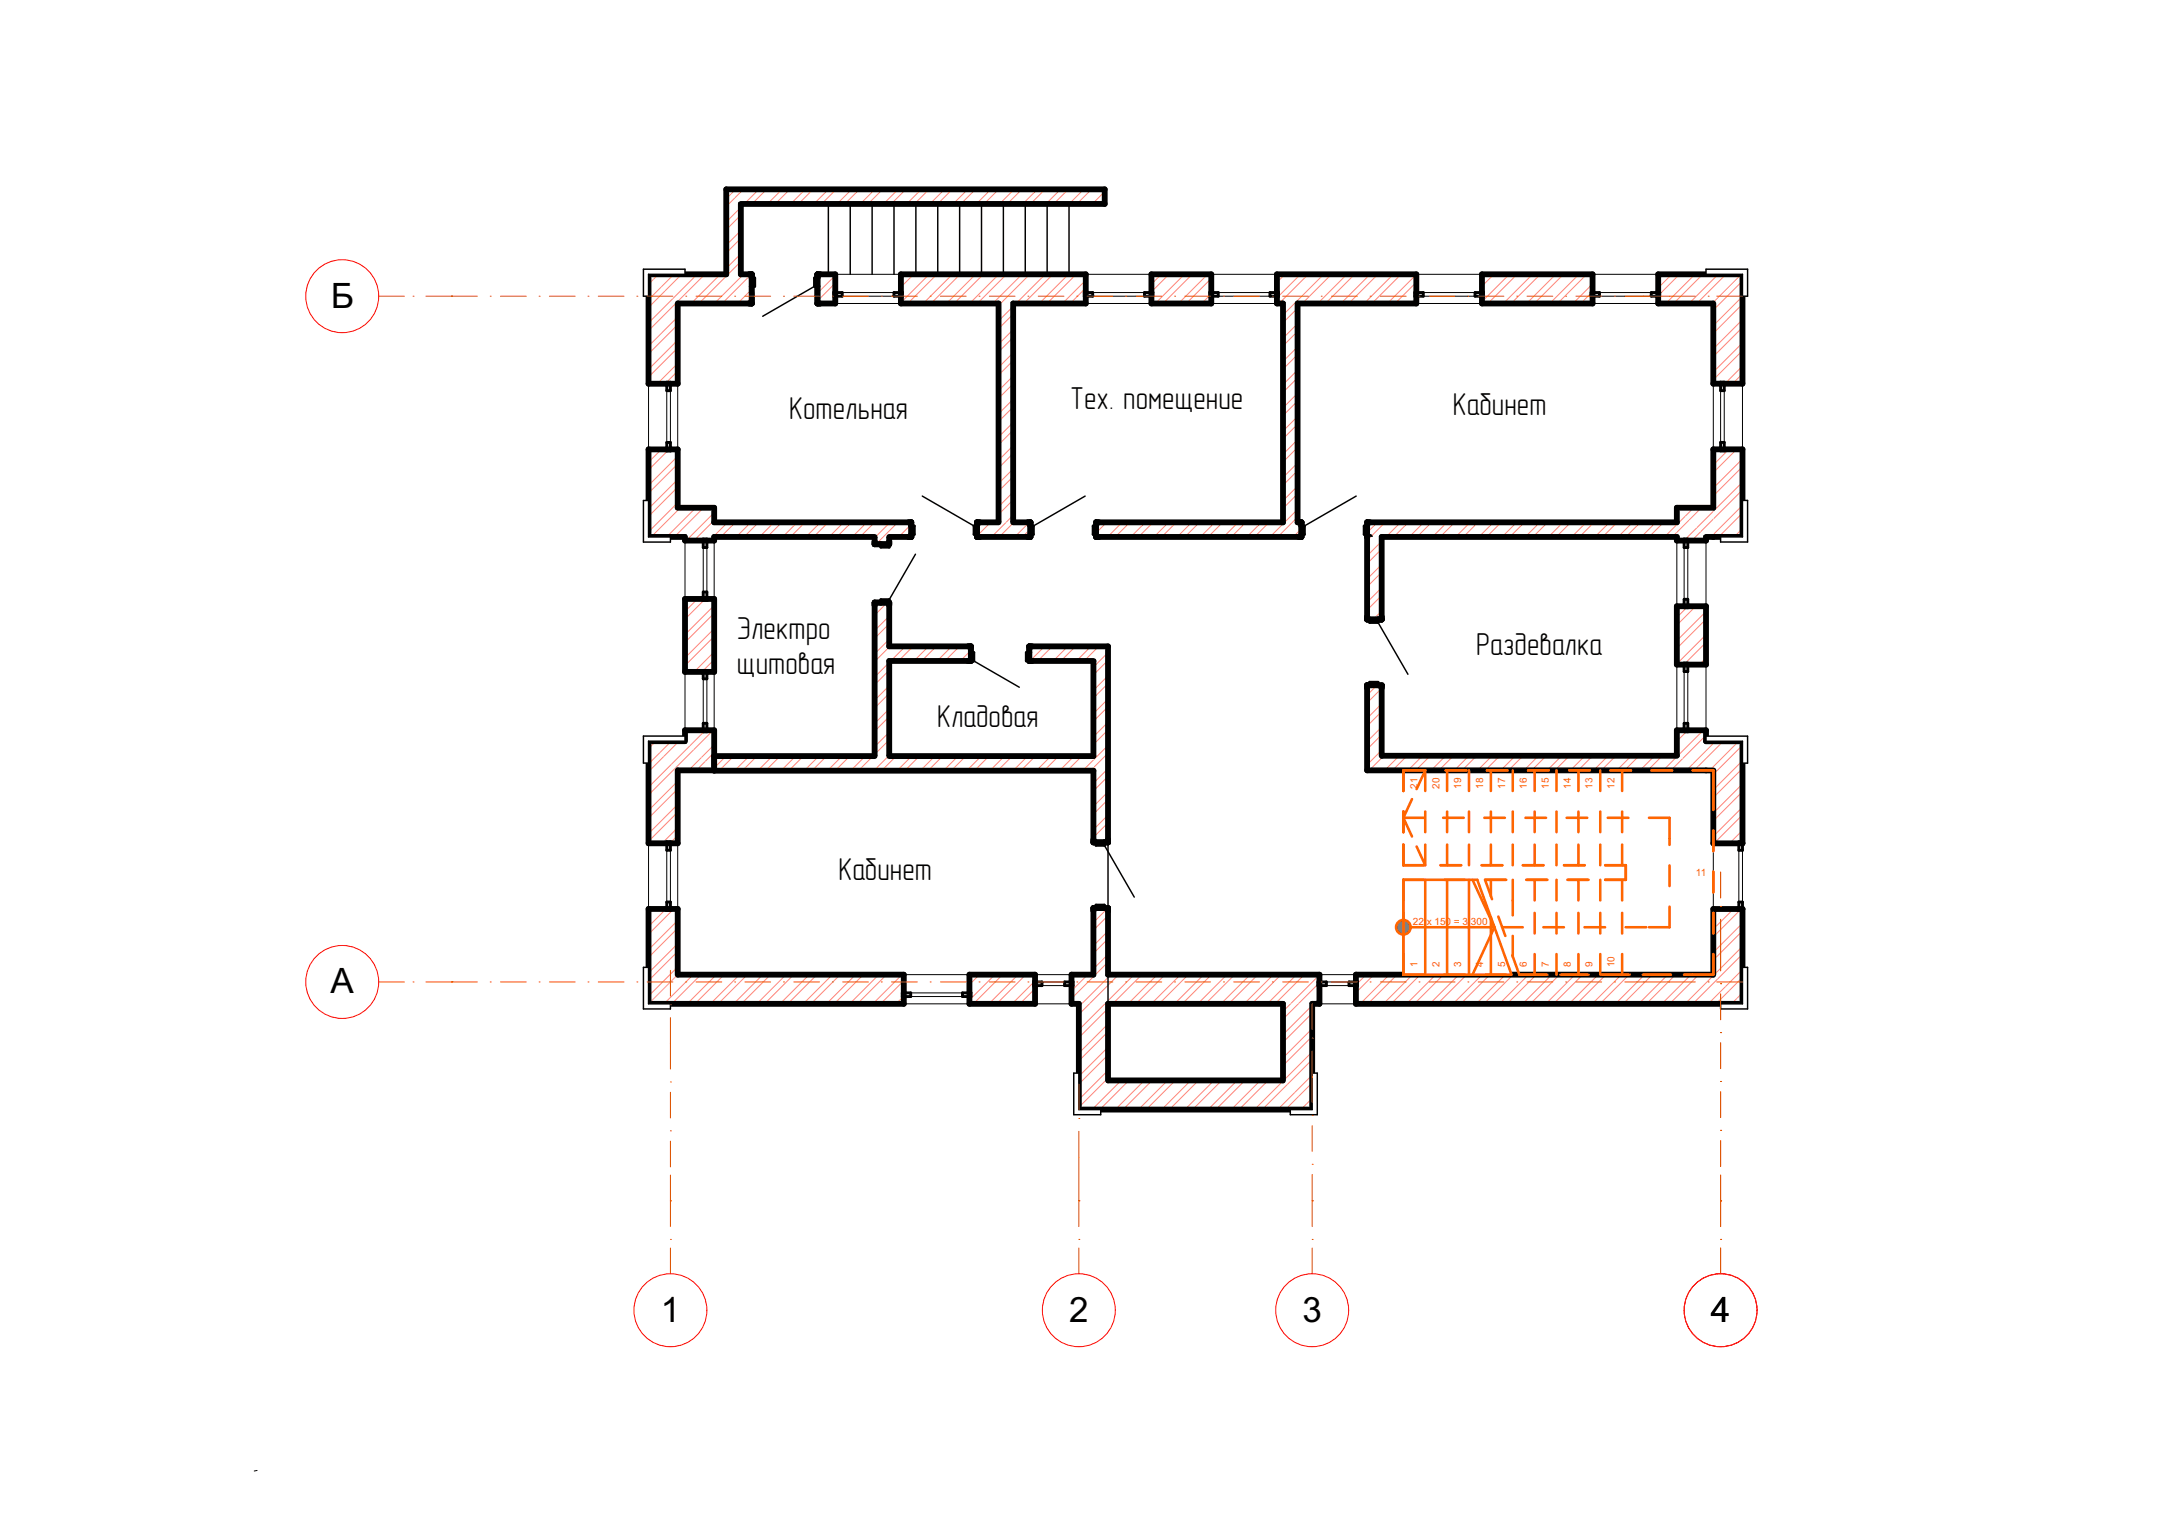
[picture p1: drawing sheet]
<svg xmlns="http://www.w3.org/2000/svg" width="297mm" height="210mm" viewBox="0 0 297 210" stroke-linecap="round" stroke-linejoin="round" font-family="sans-serif">
<defs><g id="words">
<g font-size="4.8">
<text x="45.4" y="42.2">Б</text>
<text x="45.3" y="136.2">А</text>
<text x="90.6" y="181.2">1</text>
<text x="146.6" y="181.2">2</text>
<text x="178.6" y="181.2">3</text>
<text x="234.6" y="181.2">4</text>
</g>
<g font-size="4.4">
<text x="108.2" y="57.5">Котельная</text>
<text x="146.7" y="56.1">Тех. помещение</text>
<text x="199.2" y="56.9">Кабинет</text>
<text x="101.1" y="87.6">Электро</text>
<text x="202.4" y="89.7">Раздевалка</text>
<text x="101.1" y="92.4">щитовая</text>
<text x="128.5" y="99.6">Кладовая</text>
<text x="115" y="120.7">Кабинет</text>
</g>
<g font-size="1.4" fill="#f60">
<text x="194.4" y="108.1" transform="rotate(-90 194.4 108.1)">21</text>
<text x="197.4" y="108.1" transform="rotate(-90 197.4 108.1)">20</text>
<text x="200.4" y="108.1" transform="rotate(-90 200.4 108.1)">19</text>
<text x="203.4" y="108.1" transform="rotate(-90 203.4 108.1)">18</text>
<text x="206.4" y="108.1" transform="rotate(-90 206.4 108.1)">17</text>
<text x="209.4" y="108.1" transform="rotate(-90 209.4 108.1)">16</text>
<text x="212.4" y="108.1" transform="rotate(-90 212.4 108.1)">15</text>
<text x="215.4" y="108.1" transform="rotate(-90 215.4 108.1)">14</text>
<text x="218.4" y="108.1" transform="rotate(-90 218.4 108.1)">13</text>
<text x="221.4" y="108.1" transform="rotate(-90 221.4 108.1)">12</text>
<text x="232.5" y="120">11</text>
<text x="193.7" y="126.8">22</text>
<text x="195.6" y="126.8">x 150 = 3</text>
<text x="201.7" y="126.8">300</text>
<text x="194.4" y="132.6" transform="rotate(-90 194.4 132.6)">1</text>
<text x="197.4" y="132.6" transform="rotate(-90 197.4 132.6)">2</text>
<text x="200.4" y="132.6" transform="rotate(-90 200.4 132.6)">3</text>
<text x="203.4" y="132.6" transform="rotate(-90 203.4 132.6)">4</text>
<text x="206.4" y="132.6" transform="rotate(-90 206.4 132.6)">5</text>
<text x="209.4" y="132.6" transform="rotate(-90 209.4 132.6)">6</text>
<text x="212.4" y="132.6" transform="rotate(-90 212.4 132.6)">7</text>
<text x="215.4" y="132.6" transform="rotate(-90 215.4 132.6)">8</text>
<text x="218.4" y="132.6" transform="rotate(-90 218.4 132.6)">9</text>
<text x="221.4" y="132.6" transform="rotate(-90 221.4 132.6)">10</text>
</g>
</g></defs>
<path d="M35.3 201.6h-.4" fill="none" stroke="#000" stroke-width=".14"/>
<path d="M88.9 137.6l4-4h31v4z" fill-rule="evenodd" fill="#fff"/>
<g fill="none" stroke="#fe847a" stroke-width=".14">
<path d="M92.9 133.6l-4 4M95 133.6l-4 4M96.1 133.6l-4 4M98.2 133.6l-4 4M99.3 133.6l-4 4M101.4 133.6l-4 4M102.5 133.6l-4 4M104.6 133.6l-4 4M105.7 133.6l-4 4M107.8 133.6l-4 4M108.8 133.6l-4 4M111 133.6l-4 4"/>
<path d="M112 133.6l-4 4M114.1 133.6l-4 4M115.2 133.6l-4 4M117.3 133.6l-4 4M118.4 133.6l-4 4M120.5 133.6l-4 4M121.6 133.6l-4 4M123.7 133.6l-4 4M123.9 134.4l-3.2 3.2M123.9 136.5l-1 1.1"/>
</g>
<path d="M132.9 133.6h9v4h-9z" fill-rule="evenodd" fill="#fff"/>
<path d="M133.2 133.6l-.3 .3M134.3 133.6l-1.4 1.4M136.4 133.6l-3.5 3.5M137.5 133.6l-4 4M139.6 133.6l-4 4M140.7 133.6l-4 4M141.9 135.5l-2.1 2.1M141.9 134.5l-3.1 3.1" fill="none" stroke="#fe847a" stroke-width=".14"/>
<path d="M146.9 133.6h34v4h-34z" fill-rule="evenodd" fill="#fff"/>
<g fill="none" stroke="#fe847a" stroke-width=".14">
<path d="M147 133.6l-.1 .1M149.1 133.6l-2.2 2.2M150.2 133.6l-3.3 3.3M152.3 133.6l-4 4M153.4 133.6l-4 4M155.5 133.6l-4 4M156.6 133.6l-4 4M158.7 133.6l-4 4M159.7 133.6l-4 4M161.9 133.6l-4 4M162.9 133.6l-4 4M165.1 133.6l-4 4"/>
<path d="M166.1 133.6l-4 4M168.2 133.6l-4 4M169.3 133.6l-4 4M171.4 133.6l-4 4M172.5 133.6l-4 4M174.6 133.6l-4 4M175.7 133.6l-4 4M177.8 133.6l-4 4M178.8 133.6l-4 4M180.9 134.7l-2.9 2.9M180.9 136.8l-.8 .8M180.9 133.6l-3.9 4"/>
</g>
<path d="M185.9 133.6h49l4 4h-53z" fill-rule="evenodd" fill="#fff"/>
<g fill="none" stroke="#fe847a" stroke-width=".14">
<path d="M187.3 133.6l-1.4 1.4M188.4 133.6l-2.5 2.5M190.5 133.6l-4 4M191.6 133.6l-4 4M193.7 133.6l-4 4M194.8 133.6l-4 4M196.9 133.6l-4 4M197.9 133.6l-4 4M200.1 133.6l-4 4M201.1 133.6l-4 4M203.2 133.6l-4 4M204.3 133.6l-4 4"/>
<path d="M206.4 133.6l-4 4M207.5 133.6l-4 4M209.6 133.6l-4 4M210.7 133.6l-4 4M212.8 133.6l-4 4M213.8 133.6l-4 4M216 133.6l-4 4M217 133.6l-4 4M219.1 133.6l-4 4M220.2 133.6l-4 4M222.3 133.6l-4 4M223.4 133.6l-4 4"/>
<path d="M225.5 133.6l-4 4M226.6 133.6l-4 4M228.7 133.6l-4 4M229.8 133.6l-4 4M231.9 133.6l-4 4M232.9 133.6l-4 4M235 133.7l-3.9 3.9M235.5 134.2l-3.4 3.4M236.6 135.3l-2.4 2.3M237.1 135.8l-1.8 1.8M238.2 136.8l-.8 .8M238.7 137.4l-.2 .2"/>
</g>
<g fill="#fff">
<path d="M123.9 133.6h9v4h-9z" fill-rule="evenodd"/>
<path d="M180.9 133.6h5v4h-5z" fill-rule="evenodd"/>
<path d="M141.9 133.6h5v4h-5z" fill-rule="evenodd"/>
</g>
<path d="M92.9 133.6h31v4h-35M132.9 133.6h9v4h-9zM149.9 133.6h-3v4h1M151.9 133.6h29v4h-1M151.9 137.6h24M234.9 133.6h-49v4h53" fill="none" stroke="#000" stroke-width=".8"/>
<path d="M123.9 137.6h9M123.9 133.6h9" fill="none" stroke="#000" stroke-width=".14"/>
<g fill="#fff">
<path d="M132 136.1h.9v.5h-.9z" fill-rule="evenodd"/>
<path d="M123.9 136.1h1v.5h-1z" fill-rule="evenodd"/>
<path d="M124.9 136.1h7.1v.5h-7.1z" fill-rule="evenodd"/>
</g>
<path d="M123.9 136.1h1v.5h-1M132.9 136.1h-.9v.5h.9" fill="none" stroke="#000" stroke-width=".4"/>
<path d="M124.9 136.6h7.1M124.9 136.1h7.1M180.9 133.6h5M180.9 137.6h5" fill="none" stroke="#000" stroke-width=".14"/>
<path d="M123.9 136.1v.5M132.9 136.1v.5" fill="none" stroke="#000" stroke-width=".8"/>
<g fill="#fff">
<path d="M180.9 134.6h1v.5h-1z" fill-rule="evenodd"/>
<path d="M185 134.6h.9v.5h-.9z" fill-rule="evenodd"/>
<path d="M181.9 134.6h3.1v.5h-3.1z" fill-rule="evenodd"/>
</g>
<path d="M180.9 134.6h1v.5h-1M185.9 134.6h-.9v.5h.9" fill="none" stroke="#000" stroke-width=".4"/>
<path d="M141.9 133.6h5M141.9 137.6h5M181.9 135.1h3.1M181.9 134.6h3.1" fill="none" stroke="#000" stroke-width=".14"/>
<path d="M180.9 134.6v.5M185.9 134.6v.5" fill="none" stroke="#000" stroke-width=".8"/>
<g fill="#fff">
<path d="M141.9 134.6h1v.5h-1z" fill-rule="evenodd"/>
<path d="M146 134.6h.9v.5h-.9z" fill-rule="evenodd"/>
<path d="M142.9 134.6h3.1v.5h-3.1z" fill-rule="evenodd"/>
</g>
<path d="M141.9 134.6h1v.5h-1M146.9 134.6h-.9v.5h.9" fill="none" stroke="#000" stroke-width=".4"/>
<path d="M142.9 135.1h3.1M142.9 134.6h3.1" fill="none" stroke="#000" stroke-width=".14"/>
<path d="M141.9 134.6v.5M146.9 134.6v.5" fill="none" stroke="#000" stroke-width=".8"/>
<path d="M238.9 101.6v14h-4v-10z" fill-rule="evenodd" fill="#fff"/>
<path d="M238.9 114.9l-.7 .7M238.9 111.7l-3.9 3.9M238.9 108.5l-4 4M238.9 105.3l-4 4M238.9 102.2l-4 4M238.9 113.8l-1.8 1.8M238.9 110.6l-4 4M238.9 107.5l-4 4M238.9 104.3l-4 4" fill="none" stroke="#fe847a" stroke-width=".14"/>
<path d="M234.9 124.6h4v13l-4-4z" fill-rule="evenodd" fill="#fff"/>
<path d="M235.6 124.6l-.7 .6M237.7 124.6l-2.8 2.8M238.8 124.6l-3.9 3.8M238.9 137.2l-.2 .2M238.9 134l-1.8 1.8M238.9 130.8l-3.4 3.4M238.9 127.6l-4 4M238.9 136.1l-.7 .7M238.9 132.9l-2.3 2.4M238.9 129.7l-3.9 4M238.9 126.5l-4 4" fill="none" stroke="#fe847a" stroke-width=".14"/>
<path d="M234.9 115.6h4v9h-4z" fill-rule="evenodd" fill="#fff"/>
<path d="M238.9 101.6v14h-4v-10M234.9 133.6v-9h4v13" fill="none" stroke="#000" stroke-width=".8"/>
<path d="M234.9 115.6v9M238.9 115.6v9" fill="none" stroke="#000" stroke-width=".14"/>
<g fill="#fff">
<path d="M238.4 115.6h.5v1h-.5z" fill-rule="evenodd"/>
<path d="M238.4 123.7h.5v.9h-.5z" fill-rule="evenodd"/>
<path d="M238.4 116.6h.5v7.1h-.5z" fill-rule="evenodd"/>
</g>
<path d="M238.4 115.6v1h.5v-1M238.4 124.6v-.9h.5v.9" fill="none" stroke="#000" stroke-width=".4"/>
<path d="M238.4 116.6v7.1M238.9 116.6v7.1" fill="none" stroke="#000" stroke-width=".14"/>
<path d="M238.4 115.6h.5M238.4 124.6h.5" fill="none" stroke="#000" stroke-width=".8"/>
<path d="M147.9 152.1l4-4h24l4 4z" fill-rule="evenodd" fill="#fff"/>
<g fill="none" stroke="#fe847a" stroke-width=".14">
<path d="M153.7 148.1l-4 4M154.8 148.1l-4 4M156.9 148.1l-4 4M158 148.1l-4 4M160.1 148.1l-4 4M161.2 148.1l-4 4M163.3 148.1l-4 4M164.3 148.1l-4 4M166.5 148.1l-4 4M167.5 148.1l-4 4M169.6 148.1l-4 4M170.7 148.1l-4 4"/>
<path d="M172.8 148.1l-4 4M173.9 148.1l-4 4M176 148.1l-4 4M176.5 148.7l-3.4 3.4M177.6 149.7l-2.4 2.4M178.1 150.3l-1.8 1.8M179.2 151.3l-.8 .8M179.7 151.9l-.3 .2"/>
</g>
<path d="M147.9 152.1h32M151.9 148.1h24" fill="none" stroke="#000" stroke-width=".8"/>
<path d="M175.9 137.6h4v14.5l-4-4z" fill-rule="evenodd" fill="#fff"/>
<path d="M177 137.6l-1.1 1M178 137.6l-2.1 2.1M179.9 138.9l-4 4M179.9 137.8l-4 4M179.9 151.6l-.2 .3M179.9 148.4l-1.8 1.9M179.9 145.2l-3.4 3.5M179.9 142.1l-4 4M179.9 150.5l-.7 .8M179.9 147.4l-2.3 2.3M179.9 144.2l-3.9 3.9M179.9 141l-4 4" fill="none" stroke="#fe847a" stroke-width=".14"/>
<path d="M175.9 137.6v10.5M179.9 137.6v14.5" fill="none" stroke="#000" stroke-width=".8"/>
<path d="M88.9 37.6h14.2v4h-10.2z" fill-rule="evenodd" fill="#fff"/>
<path d="M89.2 37.6l-.1 .2M90.3 37.6l-.7 .7M92.4 37.6l-1.7 1.7M93.5 37.6l-2.3 2.3M95.6 37.6l-3.3 3.3M96.6 37.6l-3.8 3.9M98.8 37.6l-4 4M99.8 37.6l-4 4M102 37.6l-4 4M103 37.6l-4 4M103.1 39.7l-2 1.9M103.1 40.7l-.9 .9" fill="none" stroke="#fe847a" stroke-width=".14"/>
<path d="M112.1 37.6h2.4v4h-2.4z" fill-rule="evenodd" fill="#fff"/>
<path d="M112.6 37.6l-.5 .5M114.5 38.8l-2.4 2.5M114.5 37.8l-2.4 2.4M114.5 40.9l-.6 .7" fill="none" stroke="#fe847a" stroke-width=".14"/>
<path d="M123.5 37.6h25.4v4h-25.4z" fill-rule="evenodd" fill="#fff"/>
<g fill="none" stroke="#fe847a" stroke-width=".14">
<path d="M124.2 37.6l-.7 .7M125.3 37.6l-1.8 1.8M127.4 37.6l-3.9 3.9M128.5 37.6l-4 4M130.6 37.6l-4 4M131.7 37.6l-4 4M133.8 37.6l-4 4M134.8 37.6l-4 4M137 37.6l-4 4M138 37.6l-4 4M140.1 37.6l-4 4M141.2 37.6l-4 4"/>
<path d="M143.3 37.6l-4 4M144.4 37.6l-4 4M146.5 37.6l-4 4M147.6 37.6l-4 4M148.9 39.5l-2.2 2.1M148.9 38.4l-3.2 3.2M148.9 41.6h.1"/>
</g>
<path d="M157.9 37.6h8.2v4h-8.2z" fill-rule="evenodd" fill="#fff"/>
<path d="M159.2 37.6l-1.3 1.4M160.3 37.6l-2.4 2.4M162.4 37.6l-4 4M163.5 37.6l-4 4M165.6 37.6l-4 4M166.1 38.2l-3.4 3.4M166.1 41.3l-.3 .3M166.1 40.3l-1.3 1.3" fill="none" stroke="#fe847a" stroke-width=".14"/>
<path d="M175.1 37.6h19.1v4h-19.1z" fill-rule="evenodd" fill="#fff"/>
<g fill="none" stroke="#fe847a" stroke-width=".14">
<path d="M175.1 37.6h.1M176.2 37.6l-1.1 1.1M178.3 37.6l-3.2 3.2M179.4 37.6l-4 4M181.5 37.6l-4 4M182.6 37.6l-4 4M184.7 37.6l-4 4M185.7 37.6l-4 4M187.9 37.6l-4 4M188.9 37.6l-4 4M191 37.6l-4 4M192.1 37.6l-4 4"/>
<path d="M194.2 38.7l-2.9 2.9M194.2 37.6l-4 4M194.2 40.8l-.8 .8"/>
</g>
<path d="M203.2 37.6h15.2v4h-15.2z" fill-rule="evenodd" fill="#fff"/>
<path d="M203.8 37.6l-.6 .6M204.8 37.6l-1.6 1.6M207 37.6l-3.8 3.8M208 37.6l-4 4M210.1 37.6l-4 4M211.2 37.6l-4 4M213.3 37.6l-4 4M214.4 37.6l-4 4M216.5 37.6l-4 4M217.6 37.6l-4 4M218.4 40l-1.7 1.6M218.4 38.9l-2.7 2.7" fill="none" stroke="#fe847a" stroke-width=".14"/>
<path d="M227.4 37.6h11.5l-4 4h-7.5z" fill-rule="evenodd" fill="#fff"/>
<path d="M229.2 37.6l-1.8 1.9M230.3 37.6l-2.9 2.9M232.4 37.6l-4 4M233.5 37.6l-4 4M235.6 37.6l-4 4M236.7 37.6l-4 4M238.8 37.6l-4 4" fill="none" stroke="#fe847a" stroke-width=".14"/>
<g fill="#fff">
<path d="M114.5 37.6h9v4h-9z" fill-rule="evenodd"/>
<path d="M218.4 37.6h9v4h-9z" fill-rule="evenodd"/>
<path d="M194.2 37.6h9v4h-9z" fill-rule="evenodd"/>
<path d="M166.1 37.6h9v4h-9z" fill-rule="evenodd"/>
<path d="M148.9 37.6h9v4h-9z" fill-rule="evenodd"/>
</g>
<path d="M88.9 37.6h10.7M101.6 37.6h1.5v4h-10.2M112.1 37.6h2.4v4h-2.4zM157.9 37.6h8.2v4h-8.2zM203.2 37.6h15.2v4h-15.2zM238.9 37.6h-11.5v4h7.5M136.9 41.6h-13.4v-4h25.4v4h-10M175.9 41.6h-.8v-4h19.1v4h-16.3" fill="none" stroke="#000" stroke-width=".8"/>
<path d="M114.5 37.6h9M114.5 41.6h9" fill="none" stroke="#000" stroke-width=".14"/>
<g fill="#fff">
<path d="M122.6 40.1h.9v.5h-.9z" fill-rule="evenodd"/>
<path d="M114.5 40.1h1v.5h-1z" fill-rule="evenodd"/>
<path d="M115.5 40.1h7.1v.5h-7.1z" fill-rule="evenodd"/>
</g>
<path d="M114.5 40.1h1v.5h-1M123.5 40.1h-.9v.5h.9" fill="none" stroke="#000" stroke-width=".4"/>
<path d="M218.4 37.6h9M115.5 40.6h7.1M115.5 40.1h7.1M218.4 41.6h9" fill="none" stroke="#000" stroke-width=".14"/>
<path d="M114.5 40.1v.5M123.5 40.1v.5" fill="none" stroke="#000" stroke-width=".8"/>
<g fill="#fff">
<path d="M226.4 40.1h1v.5h-1z" fill-rule="evenodd"/>
<path d="M218.4 40.1h.9v.5h-.9z" fill-rule="evenodd"/>
<path d="M219.3 40.1h7.1v.5h-7.1z" fill-rule="evenodd"/>
</g>
<path d="M218.4 40.1h.9v.5h-.9M227.4 40.1h-1v.5h1" fill="none" stroke="#000" stroke-width=".4"/>
<path d="M194.2 37.6h9M194.2 41.6h9M219.3 40.1h7.1M219.3 40.6h7.1" fill="none" stroke="#000" stroke-width=".14"/>
<path d="M218.4 40.1v.5M227.4 40.1v.5" fill="none" stroke="#000" stroke-width=".8"/>
<g fill="#fff">
<path d="M202.3 40.1h.9v.5h-.9z" fill-rule="evenodd"/>
<path d="M194.2 40.1h1v.5h-1z" fill-rule="evenodd"/>
<path d="M195.2 40.1h7.1v.5h-7.1z" fill-rule="evenodd"/>
</g>
<path d="M194.2 40.1h1v.5h-1M203.2 40.1h-.9v.5h.9" fill="none" stroke="#000" stroke-width=".4"/>
<path d="M166.1 37.6h9M166.1 41.6h9M195.2 40.1h7.1M195.2 40.6h7.1" fill="none" stroke="#000" stroke-width=".14"/>
<path d="M194.2 40.1v.5M203.2 40.1v.5" fill="none" stroke="#000" stroke-width=".8"/>
<g fill="#fff">
<path d="M166.1 40.1h.9v.5h-.9z" fill-rule="evenodd"/>
<path d="M174.1 40.1h1v.5h-1z" fill-rule="evenodd"/>
<path d="M167 40.1h7.1v.5h-7.1z" fill-rule="evenodd"/>
</g>
<path d="M166.1 40.1h.9v.5h-.9M175.1 40.1h-1v.5h1" fill="none" stroke="#000" stroke-width=".4"/>
<path d="M148.9 37.6h9M148.9 41.6h9M167 40.1h7.1M167 40.6h7.1" fill="none" stroke="#000" stroke-width=".14"/>
<path d="M166.1 40.1v.5M175.1 40.1v.5" fill="none" stroke="#000" stroke-width=".8"/>
<g fill="#fff">
<path d="M148.9 40.1h.9v.5h-.9z" fill-rule="evenodd"/>
<path d="M156.9 40.1h1v.5h-1z" fill-rule="evenodd"/>
<path d="M149.8 40.1h7.1v.5h-7.1z" fill-rule="evenodd"/>
</g>
<path d="M148.9 40.1h.9v.5h-.9M157.9 40.1h-1v.5h1" fill="none" stroke="#000" stroke-width=".4"/>
<path d="M149.8 40.6h7.1M149.8 40.1h7.1" fill="none" stroke="#000" stroke-width=".14"/>
<path d="M148.9 40.1v.5M157.9 40.1v.5" fill="none" stroke="#000" stroke-width=".8"/>
<path d="M103.5 39.3l.2 1.8 .4 1.1 .5 1.2" fill="none" stroke="#fff" stroke-width=".14"/>
<g fill="#fff">
<path d="M103.1 38.1h.4v1.2h-.4z" fill-rule="evenodd"/>
<path d="M111.7 38.1h.4v1.2h-.4z" fill-rule="evenodd"/>
</g>
<path d="M103.1 38.1h.4v1.2h-.4zM111.7 38.1h.4v1.2h-.4z" fill="none" stroke="#000" stroke-width=".4"/>
<path d="M111.7 39.3l-7.1 4.1" fill="none" stroke="#000" stroke-width=".2"/>
<path d="M102.7 37.6h.4v4h-.4M112.5 37.6h-.4v4h.4" fill="none" stroke="#000" stroke-width=".8"/>
<path d="M147.9 137.6h4v10.5l-4 4z" fill-rule="evenodd" fill="#fff"/>
<path d="M148.3 137.6l-.4 .4M149.4 137.6l-1.5 1.5M151.5 137.6l-3.6 3.6M151.9 138.2l-4 4M151.9 147.8l-4 4M151.9 144.6l-4 4M151.9 141.4l-4 4M151.9 146.7l-4 4M151.9 143.5l-4 4M151.9 140.4l-4 4" fill="none" stroke="#fe847a" stroke-width=".14"/>
<path d="M147.9 137.6v14.5M151.9 137.6v10.5" fill="none" stroke="#000" stroke-width=".8"/>
<path d="M88.9 61.6h4v8l-4 4z" fill-rule="evenodd" fill="#fff"/>
<path d="M90.7 61.6l-1.8 1.8M91.7 61.6l-2.8 2.8M92.9 66.8l-4 4M92.9 63.6l-4 4M92.9 68.9l-4 4M92.9 65.7l-4 4M92.9 62.5l-4 4" fill="none" stroke="#fe847a" stroke-width=".14"/>
<path d="M88.9 37.6l4 4v11h-4z" fill-rule="evenodd" fill="#fff"/>
<path d="M89.1 37.8l-.2 .1M89.6 38.3l-.7 .7M90.7 39.3l-1.8 1.8M91.2 39.9l-2.3 2.2M92.3 40.9l-3.4 3.4M92.8 41.5l-3.9 3.8M92.9 50.9l-1.7 1.7M92.9 47.7l-4 4M92.9 44.5l-4 4M92.9 49.8l-2.8 2.8M92.9 46.6l-4 4M92.9 43.4l-4 4" fill="none" stroke="#fe847a" stroke-width=".14"/>
<path d="M88.9 52.6h4v9h-4z" fill-rule="evenodd" fill="#fff"/>
<path d="M88.9 37.6v15h4v-11M92.9 69.6v-8h-4v12" fill="none" stroke="#000" stroke-width=".8"/>
<path d="M88.9 52.6v9M92.9 52.6v9" fill="none" stroke="#000" stroke-width=".14"/>
<g fill="#fff">
<path d="M91.4 52.6h.5v1h-.5z" fill-rule="evenodd"/>
<path d="M91.4 60.7h.5v.9h-.5z" fill-rule="evenodd"/>
<path d="M91.4 53.6h.5v7.1h-.5z" fill-rule="evenodd"/>
</g>
<path d="M91.4 52.6v1h.5v-1M91.4 61.6v-.9h.5v.9" fill="none" stroke="#000" stroke-width=".4"/>
<path d="M91.4 53.6v7.1M91.9 53.6v7.1" fill="none" stroke="#000" stroke-width=".14"/>
<path d="M91.4 52.6h.5M91.4 61.6h.5" fill="none" stroke="#000" stroke-width=".8"/>
<path d="M88.9 101.6h5l4 4h-5z" fill-rule="evenodd" fill="#fff"/>
<path d="M89.9 101.6l-.5 .5M92.1 101.6l-1.6 1.6M93.1 101.6l-2.1 2.1M94.6 102.3l-2.5 2.5M95.1 102.8l-2.5 2.5M96.2 103.8l-1.8 1.8M96.7 104.4l-1.2 1.2M97.8 105.4l-.2 .2" fill="none" stroke="#fe847a" stroke-width=".14"/>
<path d="M88.9 101.6h5M92.9 105.6h5" fill="none" stroke="#000" stroke-width=".8"/>
<path d="M88.9 73.6l4-4h5l-4 4z" fill-rule="evenodd" fill="#fff"/>
<path d="M93.3 69.6l-4 4M95.4 69.6l-4 4M96.5 69.6l-4 4" fill="none" stroke="#fe847a" stroke-width=".14"/>
<path d="M88.9 73.6h5M92.9 69.6h5" fill="none" stroke="#000" stroke-width=".8"/>
<path d="M93.9 100.1h4v5.5l-4-4z" fill-rule="evenodd" fill="#fff"/>
<path d="M94.6 100.1l-.7 .7M96.7 100.1l-2.1 2.2M97.8 100.1l-2.7 2.7M97.9 103.1l-1.2 1.3M97.9 105.3l-.1 .1M97.9 102.1l-1.7 1.7" fill="none" stroke="#fe847a" stroke-width=".14"/>
<path d="M93.9 82.1h4v10h-4z" fill-rule="evenodd" fill="#fff"/>
<path d="M95.6 82.1l-1.7 1.7M96.7 82.1l-2.8 2.8M97.9 90.4l-1.7 1.7M97.9 87.2l-4 4M97.9 84.1l-4 4M97.9 89.4l-2.7 2.7M97.9 86.2l-4 4M97.9 83l-4 4" fill="none" stroke="#fe847a" stroke-width=".14"/>
<path d="M93.9 73.6l4-4v4.5h-4z" fill-rule="evenodd" fill="#fff"/>
<path d="M97.9 71.3l-2.7 2.8M97.9 73.4l-.6 .7M97.9 70.3l-3.8 3.8" fill="none" stroke="#fe847a" stroke-width=".14"/>
<g fill="#fff">
<path d="M93.9 74.1h4v8h-4z" fill-rule="evenodd"/>
<path d="M93.9 92.1h4v8h-4z" fill-rule="evenodd"/>
</g>
<path d="M93.9 73.6v.5h4v-.5M97.9 69.6v2M93.9 82.1h4v10h-4zM93.9 101.6v-1.5h4v5.5" fill="none" stroke="#000" stroke-width=".8"/>
<path d="M93.9 74.1v8M97.9 74.1v8" fill="none" stroke="#000" stroke-width=".14"/>
<g fill="#fff">
<path d="M96.4 74.1h.5v1h-.5z" fill-rule="evenodd"/>
<path d="M96.4 81.2h.5v.9h-.5z" fill-rule="evenodd"/>
<path d="M96.4 75.1h.5v6.1h-.5z" fill-rule="evenodd"/>
</g>
<path d="M96.4 74.1v1h.5v-1M96.4 82.1v-.9h.5v.9" fill="none" stroke="#000" stroke-width=".4"/>
<path d="M96.4 75.1v6.1M96.9 75.1v6.1M93.9 92.1v8M97.9 92.1v8" fill="none" stroke="#000" stroke-width=".14"/>
<path d="M96.4 74.1h.5M96.4 82.1h.5" fill="none" stroke="#000" stroke-width=".8"/>
<g fill="#fff">
<path d="M96.4 92.1h.5v1h-.5z" fill-rule="evenodd"/>
<path d="M96.4 99.2h.5v.9h-.5z" fill-rule="evenodd"/>
<path d="M96.4 93.1h.5v6.1h-.5z" fill-rule="evenodd"/>
</g>
<path d="M96.4 92.1v1h.5v-1M96.4 100.1v-.9h.5v.9" fill="none" stroke="#000" stroke-width=".4"/>
<path d="M96.4 93.1v6.1M96.9 93.1v6.1" fill="none" stroke="#000" stroke-width=".14"/>
<path d="M96.4 92.1h.5M96.4 100.1h.5" fill="none" stroke="#000" stroke-width=".8"/>
<path d="M88.9 124.6h4v9l-4 4z" fill-rule="evenodd" fill="#fff"/>
<path d="M89.2 124.6l-.3 .3M91.3 124.6l-2.4 2.4M92.4 124.6l-3.5 3.5M92.9 133.6l-4 4M92.9 130.4l-4 4M92.9 127.2l-4 4M92.9 132.5l-4 4M92.9 129.4l-4 4M92.9 126.2l-4 4" fill="none" stroke="#fe847a" stroke-width=".14"/>
<path d="M88.9 101.6l4 4v10h-4z" fill-rule="evenodd" fill="#fff"/>
<path d="M89.4 102.1l-.5 .5M90.5 103.2l-1.6 1.5M91 103.7l-2.1 2.1M92.1 104.8l-3.2 3.1M92.6 105.3l-3.7 3.7M92.9 114.5l-1.1 1.1M92.9 111.3l-4 4M92.9 108.1l-4 4M92.9 113.4l-2.1 2.2M92.9 110.3l-4 4M92.9 107.1l-4 4" fill="none" stroke="#fe847a" stroke-width=".14"/>
<path d="M88.9 115.6h4v9h-4z" fill-rule="evenodd" fill="#fff"/>
<path d="M88.9 101.6v14h4v-10M92.9 133.6v-9h-4v13" fill="none" stroke="#000" stroke-width=".8"/>
<path d="M88.9 115.6v9M92.9 115.6v9" fill="none" stroke="#000" stroke-width=".14"/>
<g fill="#fff">
<path d="M91.4 115.6h.5v.9h-.5z" fill-rule="evenodd"/>
<path d="M91.4 123.6h.5v1h-.5z" fill-rule="evenodd"/>
<path d="M91.4 116.5h.5v7.1h-.5z" fill-rule="evenodd"/>
</g>
<path d="M91.4 115.6v.9h.5v-.9M91.4 124.6v-1h.5v1" fill="none" stroke="#000" stroke-width=".4"/>
<path d="M91.4 116.5v7.1M91.9 116.5v7.1" fill="none" stroke="#000" stroke-width=".14"/>
<path d="M91.4 115.6h.5M91.4 124.6h.5" fill="none" stroke="#000" stroke-width=".8"/>
<path d="M238.9 37.6v15h-4v-11z" fill-rule="evenodd" fill="#fff"/>
<path d="M238.9 38.5l-4 4M238.9 51.2l-1.3 1.4M238.9 48.1l-4 4M238.9 44.9l-4 4M238.9 41.7l-4 4M238.9 50.2l-2.4 2.4M238.9 47l-4 4M238.9 43.8l-4 4M238.9 40.6l-4 4" fill="none" stroke="#fe847a" stroke-width=".14"/>
<path d="M234.9 61.6h4v12h-4z" fill-rule="evenodd" fill="#fff"/>
<path d="M234.9 61.6h.1M237.1 61.6l-2.2 2.1M238.1 61.6l-3.2 3.2M238.9 73.5l-.1 .1M238.9 70.3l-3.2 3.3M238.9 67.2l-4 4M238.9 64l-4 4M238.9 72.5l-1.1 1.1M238.9 69.3l-4 4M238.9 66.1l-4 4M238.9 62.9l-4 4" fill="none" stroke="#fe847a" stroke-width=".14"/>
<path d="M234.9 52.6h4v9h-4z" fill-rule="evenodd" fill="#fff"/>
<path d="M238.9 37.6v15h-4v-11M234.9 69.6v-8h4v12h-4" fill="none" stroke="#000" stroke-width=".8"/>
<path d="M234.9 52.6v9M238.9 52.6v9" fill="none" stroke="#000" stroke-width=".14"/>
<g fill="#fff">
<path d="M235.9 60.6h.5v1h-.5z" fill-rule="evenodd"/>
<path d="M235.9 52.6h.5v.9h-.5z" fill-rule="evenodd"/>
<path d="M235.9 53.5h.5v7.1h-.5z" fill-rule="evenodd"/>
</g>
<path d="M235.9 52.6v.9h.5v-.9M235.9 61.6v-1h.5v1" fill="none" stroke="#000" stroke-width=".4"/>
<path d="M235.9 53.5v7.1M236.4 53.5v7.1" fill="none" stroke="#000" stroke-width=".14"/>
<path d="M235.9 52.6h.5M235.9 61.6h.5" fill="none" stroke="#000" stroke-width=".8"/>
<path d="M229.9 69.6l4 4v.5h-4z" fill-rule="evenodd" fill="#fff"/>
<path d="M230 69.7l-.1 .1M231.1 70.8l-1.2 1.1M231.6 71.3l-1.7 1.7M232.7 72.3l-1.8 1.8M233.2 72.9l-1.2 1.2" fill="none" stroke="#fe847a" stroke-width=".14"/>
<path d="M229.9 83.1h4v8h-4z" fill-rule="evenodd" fill="#fff"/>
<path d="M231.5 83.1l-1.6 1.5M232.5 83.1l-2.6 2.6M233.9 88.1l-3 3M233.9 84.9l-4 4M233.9 90.2l-.9 .9M233.9 87l-4 4M233.9 83.8l-4 4" fill="none" stroke="#fe847a" stroke-width=".14"/>
<path d="M229.9 100.1h4v5.5l-4-2z" fill-rule="evenodd" fill="#fff"/>
<path d="M230.4 100.1l-.5 .4M231.4 100.1l-1.5 1.5M233.6 100.1l-3.6 3.5M233.9 104l-1.1 1.1M233.9 100.8l-3.2 3.2M233.9 102.9l-1.8 1.8" fill="none" stroke="#fe847a" stroke-width=".14"/>
<g fill="#fff">
<path d="M229.9 91.1h4v9h-4z" fill-rule="evenodd"/>
<path d="M229.9 74.1h4v9h-4z" fill-rule="evenodd"/>
</g>
<path d="M229.9 73.6v.5h4v-.5M229.9 69.6v2M229.9 83.1h4v8h-4zM233.9 101.6v-1.5h-4v3.5" fill="none" stroke="#000" stroke-width=".8"/>
<path d="M229.9 91.1v9M233.9 91.1v9" fill="none" stroke="#000" stroke-width=".14"/>
<g fill="#fff">
<path d="M230.9 91.1h.5v1h-.5z" fill-rule="evenodd"/>
<path d="M230.9 99.2h.5v.9h-.5z" fill-rule="evenodd"/>
<path d="M230.9 92.1h.5v7.1h-.5z" fill-rule="evenodd"/>
</g>
<path d="M230.9 91.1v1h.5v-1M230.9 100.1v-.9h.5v.9" fill="none" stroke="#000" stroke-width=".4"/>
<path d="M229.9 74.1v9M233.9 74.1v9M230.9 92.1v7.1M231.4 92.1v7.1" fill="none" stroke="#000" stroke-width=".14"/>
<path d="M230.9 91.1h.5M230.9 100.1h.5" fill="none" stroke="#000" stroke-width=".8"/>
<g fill="#fff">
<path d="M230.9 74.1h.5v1h-.5z" fill-rule="evenodd"/>
<path d="M230.9 82.2h.5v.9h-.5z" fill-rule="evenodd"/>
<path d="M230.9 75.1h.5v7.1h-.5z" fill-rule="evenodd"/>
</g>
<path d="M230.9 74.1v1h.5v-1M230.9 83.1v-.9h.5v.9" fill="none" stroke="#000" stroke-width=".4"/>
<path d="M230.9 75.1v7.1M231.4 75.1v7.1" fill="none" stroke="#000" stroke-width=".14"/>
<path d="M230.9 74.1h.5M230.9 83.1h.5" fill="none" stroke="#000" stroke-width=".8"/>
<path d="M233.9 101.6h5l-4 4h-1z" fill-rule="evenodd" fill="#fff"/>
<path d="M235.2 101.6l-1.3 1.3M236.3 101.6l-2.4 2.4M238.4 101.6l-4 4" fill="none" stroke="#fe847a" stroke-width=".14"/>
<path d="M233.9 105.6h1M233.9 101.6h5" fill="none" stroke="#000" stroke-width=".8"/>
<path d="M119.9 82.6h2v21h-2z" fill-rule="evenodd" fill="#fff"/>
<g fill="none" stroke="#fe847a" stroke-width=".14">
<path d="M120.6 82.6l-.7 .7M121.7 82.6l-1.8 1.7M121.9 98.2l-2 2M121.9 95.1l-2 2M121.9 91.9l-2 2M121.9 88.7l-2 2M121.9 85.5l-2 2M121.9 97.2l-2 2M121.9 94l-2 2M121.9 90.8l-2 2M121.9 87.6l-2 2M121.9 84.4l-2 2"/>
<path d="M121.9 101.4l-2 2M121.9 103.5l-.1 .1M121.9 100.4l-2 2"/>
</g>
<path d="M119.9 73.6h2v1h-2z" fill-rule="evenodd" fill="#fff"/>
<path d="M120 73.6l-.1 .1M121.1 73.6l-1 1" fill="none" stroke="#fe847a" stroke-width=".14"/>
<path d="M119.9 73.6v1h2v-1M121.9 88.6v-6h-2v21M121.9 90.6v13" fill="none" stroke="#000" stroke-width=".8"/>
<path d="M121.9 75a7.2 7.2 0 0 1 3.6 1" fill="none" stroke="#fff" stroke-width=".14"/>
<g fill="#fff">
<path d="M120.8 74.6h1.1v.4h-1.1z" fill-rule="evenodd"/>
<path d="M120.8 82.2h1.1v.4h-1.1z" fill-rule="evenodd"/>
</g>
<path d="M120.8 74.6h1.1v.4h-1.1zM120.8 82.2h1.1v.4h-1.1z" fill="none" stroke="#000" stroke-width=".4"/>
<path d="M125.5 76l-3.6 6.2" fill="none" stroke="#000" stroke-width=".2"/>
<path d="M119.9 74.2v.4h2v-.4M119.9 83v-.4h2v.4" fill="none" stroke="#000" stroke-width=".8"/>
<path d="M136.9 41.6h2v30h-2z" fill-rule="evenodd" fill="#fff"/>
<g fill="none" stroke="#fe847a" stroke-width=".14">
<path d="M137.2 41.6l-.3 .3M138.9 59l-2 2M138.9 55.8l-2 2M138.9 52.6l-2 2M138.9 49.4l-2 2M138.9 46.2l-2 2M138.9 43.1l-2 2M138.9 57.9l-2 2M138.9 54.7l-2 2M138.9 51.5l-2 2M138.9 48.4l-2 2M138.9 45.2l-2 2"/>
<path d="M138.9 42l-2 2M138.9 68.5l-2 2M138.9 65.3l-2 2M138.9 62.2l-2 2M138.9 70.6l-.9 1M138.9 67.5l-2 2M138.9 64.3l-2 2M138.9 61.1l-2 2"/>
</g>
<path d="M136.9 41.6v30M138.9 41.6v30" fill="none" stroke="#000" stroke-width=".8"/>
<path d="M151.9 88.6v26.9h-2v-24.9z" fill-rule="evenodd" fill="#fff"/>
<g fill="none" stroke="#fe847a" stroke-width=".14">
<path d="M151.9 96.9l-2 2M151.9 93.7l-2 2M151.9 90.5l-2 2M151.9 99l-2 2M151.9 95.8l-2 2M151.9 92.6l-2 2M151.9 89.4l-2 2M151.9 112.8l-2 2M151.9 109.6l-2 2M151.9 106.4l-2 2M151.9 103.2l-2 2M151.9 100.1l-2 2"/>
<path d="M151.9 114.9l-.5 .6M151.9 111.7l-2 2M151.9 108.5l-2 2M151.9 105.4l-2 2M151.9 102.2l-2 2"/>
</g>
<path d="M149.9 124.5h2v9.1h-2z" fill-rule="evenodd" fill="#fff"/>
<path d="M151.9 124.5l-2 2M151.9 131.9l-1.7 1.7M151.9 128.7l-2 2M151.9 125.5l-2 2M151.9 130.8l-2 2M151.9 127.6l-2 2" fill="none" stroke="#fe847a" stroke-width=".14"/>
<path d="M149.9 90.6v13M151.9 88.6v26.9h-2v-9.9M149.9 133.6v-9.1h2v9.1" fill="none" stroke="#000" stroke-width=".8"/>
<path d="M155.5 123l-1.7 .7-1.1 .3-1.3 .1" fill="none" stroke="#fff" stroke-width=".14"/>
<g fill="#fff">
<path d="M150.3 124.1h1.1v.4h-1.1z" fill-rule="evenodd"/>
<path d="M150.3 115.5h1.1v.4h-1.1z" fill-rule="evenodd"/>
</g>
<path d="M150.3 115.5h1.1v.4h-1.1zM150.3 124.1h1.1v.4h-1.1z" fill="none" stroke="#000" stroke-width=".4"/>
<path d="M151.4 115.9l4.1 7.1" fill="none" stroke="#000" stroke-width=".2"/>
<path d="M149.9 115.1v.4h2v-.4M149.9 124.8v-.3h2v.3" fill="none" stroke="#000" stroke-width=".8"/>
<path d="M229.9 69.6h5v4h-1z" fill-rule="evenodd" fill="#fff"/>
<path d="M230.1 69.6l-.1 .1M232.2 69.6l-1.1 1.2M233.3 69.6l-1.7 1.7M234.9 71.2l-1.7 1.7M234.9 73.3l-.3 .3M234.9 70.1l-2.2 2.2" fill="none" stroke="#fe847a" stroke-width=".14"/>
<path d="M229.9 69.6h5M233.9 73.6h1M234.9 73.6h.1" fill="none" stroke="#000" stroke-width=".8"/>
<path d="M97.9 71.6h27.1v2h-27.1z" fill-rule="evenodd" fill="#fff"/>
<g fill="none" stroke="#fe847a" stroke-width=".14">
<path d="M99.8 71.6l-1.9 1.8M100.8 71.6l-2 2M103 71.6l-2 2M104 71.6l-2 2M106.1 71.6l-2 2M107.2 71.6l-2 2M109.3 71.6l-2 2M110.4 71.6l-2 2M112.5 71.6l-2 2M113.6 71.6l-2 2M115.7 71.6l-2 2M116.7 71.6l-2 2"/>
<path d="M118.9 71.6l-2 2M119.9 71.6l-2 2M122 71.6l-2 2M123.1 71.6l-2 2M125 72.9l-.7 .7M125 71.9l-1.8 1.7"/>
</g>
<path d="M134 71.6h7.3v2h-7.3z" fill-rule="evenodd" fill="#fff"/>
<path d="M134.8 71.6l-.8 .8M135.8 71.6l-1.8 1.9M138 71.6l-2 2M139 71.6l-2 2M141.1 71.6l-2 2M141.3 72.5l-1.1 1.1" fill="none" stroke="#fe847a" stroke-width=".14"/>
<path d="M150.3 71.6h28.2v2h-28.2z" fill-rule="evenodd" fill="#fff"/>
<g fill="none" stroke="#fe847a" stroke-width=".14">
<path d="M150.7 71.6l-.4 .4M151.7 71.6l-1.4 1.5M153.9 71.6l-2 2M154.9 71.6l-2 2M157 71.6l-2 2M158.1 71.6l-2 2M160.2 71.6l-2 2M161.3 71.6l-2 2M163.4 71.6l-2 2M164.5 71.6l-2 2M166.6 71.6l-2 2M167.7 71.6l-2 2"/>
<path d="M169.8 71.6l-2 2M170.8 71.6l-2 2M173 71.6l-2 2M174 71.6l-2 2M176.1 71.6l-2 2M177.2 71.6l-2 2M178.5 73.5l-.1 .1M178.5 72.5l-1.2 1.1"/>
</g>
<path d="M187.5 71.6h42.4v2h-42.4z" fill-rule="evenodd" fill="#fff"/>
<g fill="none" stroke="#fe847a" stroke-width=".14">
<path d="M188.9 71.6l-1.4 1.4M189.9 71.6l-2 2M192.1 71.6l-2 2M193.1 71.6l-2 2M195.2 71.6l-2 2M196.3 71.6l-2 2M198.4 71.6l-2 2M199.5 71.6l-2 2M201.6 71.6l-2 2M202.7 71.6l-2 2M204.8 71.6l-2 2M205.8 71.6l-2 2"/>
<path d="M208 71.6l-2 2M209 71.6l-2 2M211.1 71.6l-2 2M212.2 71.6l-2 2M214.3 71.6l-2 2M215.4 71.6l-2 2M217.5 71.6l-2 2M218.6 71.6l-2 2M220.7 71.6l-2 2M221.7 71.6l-2 2M223.9 71.6l-2 2M224.9 71.6l-2 2"/>
<path d="M227.1 71.6l-2 2M228.1 71.6l-2 2M229.9 73l-.6 .6M229.9 71.9l-1.7 1.7"/>
</g>
<path d="M97.9 73.6h22M97.9 71.6h27.1v2h-3.1M136.9 71.6h-2.9v2h7.3v-2h-2.4M175.9 71.6h-25.6v2h28.2v-2h-.6M189.5 73.6h40.4M229.9 71.6h-42.4v2h.3" fill="none" stroke="#000" stroke-width=".8"/>
<path d="M186 68l.5 1.1 .3 1.2 .3 1.8" fill="none" stroke="#fff" stroke-width=".14"/>
<g fill="#fff">
<path d="M187.1 72.1h.4v1.2h-.4z" fill-rule="evenodd"/>
<path d="M178.5 72.1h.4v1.2h-.4z" fill-rule="evenodd"/>
</g>
<path d="M178.5 72.1h.4v1.2h-.4zM187.1 72.1h.4v1.2h-.4z" fill="none" stroke="#000" stroke-width=".4"/>
<path d="M186 68l-7.1 4.1" fill="none" stroke="#000" stroke-width=".2"/>
<path d="M178.1 71.6h.4v2h-.4M187.8 71.6h-.3v2h.3" fill="none" stroke="#000" stroke-width=".8"/>
<path d="M148.8 68l.7 1.7 .3 1.2 .1 1.2" fill="none" stroke="#fff" stroke-width=".14"/>
<g fill="#fff">
<path d="M149.9 72.1h.4v1.2h-.4z" fill-rule="evenodd"/>
<path d="M141.3 72.1h.4v1.2h-.4z" fill-rule="evenodd"/>
</g>
<path d="M141.3 72.1h.4v1.2h-.4zM149.9 72.1h.4v1.2h-.4z" fill="none" stroke="#000" stroke-width=".4"/>
<path d="M148.8 68l-7.1 4.1" fill="none" stroke="#000" stroke-width=".2"/>
<path d="M140.9 71.6h.4v2h-.4M150.7 71.6h-.4v2h.4" fill="none" stroke="#000" stroke-width=".8"/>
<path d="M126.5 68l-.8 1.7-.2 1.2-.1 1.2" fill="none" stroke="#fff" stroke-width=".14"/>
<g fill="#fff">
<path d="M125 72.1h.4v1.2h-.4z" fill-rule="evenodd"/>
<path d="M133.6 72.1h.4v1.2h-.4z" fill-rule="evenodd"/>
</g>
<path d="M125 72.1h.4v1.2h-.4zM133.6 72.1h.4v1.2h-.4z" fill="none" stroke="#000" stroke-width=".4"/>
<path d="M126.5 68l7.1 4.1" fill="none" stroke="#000" stroke-width=".2"/>
<path d="M124.6 71.6h.4v2h-.4M134.3 71.6h-.3v2h.3" fill="none" stroke="#000" stroke-width=".8"/>
<path d="M121.9 88.6h11.2v2h-11.2z" fill-rule="evenodd" fill="#fff"/>
<path d="M122 88.6l-.1 .1M124.1 88.6l-2 2M125.2 88.6l-2 2M127.3 88.6l-2 2M128.4 88.6l-2 2M130.5 88.6l-2 2M131.6 88.6l-2 2M133.1 90.2l-.4 .4M133.1 89.2l-1.4 1.4" fill="none" stroke="#fe847a" stroke-width=".14"/>
<path d="M141.1 88.6h10.8l-2 2h-8.8z" fill-rule="evenodd" fill="#fff"/>
<path d="M143.2 88.6l-2 2M144.3 88.6l-2 2M146.4 88.6l-2 2M147.5 88.6l-2 2M149.6 88.6l-2 2M150.7 88.6l-2 2" fill="none" stroke="#fe847a" stroke-width=".14"/>
<path d="M121.9 88.6h11.2v2h-11.2M151.9 88.6h-10.8v2h8.8" fill="none" stroke="#000" stroke-width=".8"/>
<path d="M140.7 90.6a7.2 7.2 0 0 1-.9 3.6" fill="none" stroke="#fff" stroke-width=".14"/>
<g fill="#fff">
<path d="M140.7 89.5h.4v1.1h-.4z" fill-rule="evenodd"/>
<path d="M133.1 89.5h.4v1.1h-.4z" fill-rule="evenodd"/>
</g>
<path d="M133.1 89.5h.4v1.1h-.4zM140.7 89.5h.4v1.1h-.4z" fill="none" stroke="#000" stroke-width=".4"/>
<path d="M133.5 90.6l6.3 3.6" fill="none" stroke="#000" stroke-width=".2"/>
<path d="M132.8 88.6h.3v2h-.3M141.5 88.6h-.4v2h.4" fill="none" stroke="#000" stroke-width=".8"/>
<path d="M175.9 41.6h2v30h-2z" fill-rule="evenodd" fill="#fff"/>
<g fill="none" stroke="#fe847a" stroke-width=".14">
<path d="M177.5 41.6l-1.6 1.6M177.9 58.1l-2 2M177.9 55l-2 2M177.9 51.8l-2 2M177.9 48.6l-2 2M177.9 45.4l-2 2M177.9 42.2l-2 2M177.9 57.1l-2 2M177.9 53.9l-2 2M177.9 50.7l-2 2M177.9 47.5l-2 2M177.9 44.4l-2 2"/>
<path d="M177.9 70.9l-.7 .7M177.9 67.7l-2 2M177.9 64.5l-2 2M177.9 61.3l-2 2M177.9 69.8l-1.8 1.8M177.9 66.6l-2 2M177.9 63.5l-2 2M177.9 60.3l-2 2"/>
</g>
<path d="M175.9 41.6v30M177.9 41.6v30" fill="none" stroke="#000" stroke-width=".8"/>
<path d="M187.5 105.6l2-2h40.4l4 2z" fill-rule="evenodd" fill="#fff"/>
<g fill="none" stroke="#fe847a" stroke-width=".14">
<path d="M189.8 103.6l-2 2M191.9 103.6l-2 2M192.9 103.6l-2 2M195.1 103.6l-2 2M196.1 103.6l-2 2M198.2 103.6l-2 2M199.3 103.6l-2 2M201.4 103.6l-2 2M202.5 103.6l-2 2M204.6 103.6l-2 2M205.7 103.6l-2 2M207.8 103.6l-2 2"/>
<path d="M208.8 103.6l-2 2M211 103.6l-2 2M212 103.6l-2 2M214.1 103.6l-2 2M215.2 103.6l-2 2M217.3 103.6l-2 2M218.4 103.6l-2 2M220.5 103.6l-2 2M221.6 103.6l-2 2M223.7 103.6l-2 2M224.8 103.6l-2 2M226.9 103.6l-2 2"/>
<path d="M227.9 103.6l-2 2M230 103.6l-1.9 2M230.7 104l-1.6 1.6M232.1 104.7l-.9 .9M232.8 105.1l-.5 .5"/>
</g>
<path d="M187.5 105.6h46.4M189.5 103.6h40.4" fill="none" stroke="#000" stroke-width=".8"/>
<path d="M97.9 103.6h52v2h-52z" fill-rule="evenodd" fill="#fff"/>
<g fill="none" stroke="#fe847a" stroke-width=".14">
<path d="M99.6 103.6l-1.7 1.7M100.6 103.6l-2 2M102.7 103.6l-2 2M103.8 103.6l-2 2M105.9 103.6l-2 2M107 103.6l-2 2M109.1 103.6l-2 2M110.2 103.6l-2 2M112.3 103.6l-2 2M113.3 103.6l-2 2M115.5 103.6l-2 2M116.5 103.6l-2 2"/>
<path d="M118.6 103.6l-2 2M119.7 103.6l-2 2M121.8 103.6l-2 2M122.9 103.6l-2 2M125 103.6l-2 2M126.1 103.6l-2 2M128.2 103.6l-2 2M129.3 103.6l-2 2M131.4 103.6l-2 2M132.4 103.6l-2 2M134.6 103.6l-2 2M135.6 103.6l-2 2"/>
<path d="M137.7 103.6l-2 2M138.8 103.6l-2 2M140.9 103.6l-2 2M142 103.6l-2 2M144.1 103.6l-2 2M145.2 103.6l-2 2M147.3 103.6l-2 2M148.3 103.6l-2 2M149.9 105.2l-.4 .4M149.9 104.2l-1.4 1.4"/>
</g>
<path d="M119.9 103.6h-22v2h52M121.9 103.6h28" fill="none" stroke="#000" stroke-width=".8"/>
<path d="M99.6 26l2 2v9.6h-2z" fill-rule="evenodd" fill="#fff"/>
<path d="M100.2 26.6l-.6 .6M100.8 27.1l-1.2 1.2M101.6 35.8l-1.8 1.8M101.6 32.7l-2 2M101.6 29.5l-2 2M101.6 34.8l-2 2M101.6 31.6l-2 2M101.6 28.4l-2 2" fill="none" stroke="#fe847a" stroke-width=".14"/>
<path d="M99.6 26v11.6M101.6 28v9.6" fill="none" stroke="#000" stroke-width=".8"/>
<path d="M99.6 26h51.9v2h-49.9z" fill-rule="evenodd" fill="#fff"/>
<g fill="none" stroke="#fe847a" stroke-width=".14">
<path d="M100.9 26l-.7 .6M101.9 26l-1.1 1.1M104.1 26l-2 2M105.1 26l-2 2M107.2 26l-2 2M108.3 26l-2 2M110.4 26l-2 2M111.5 26l-2 2M113.6 26l-2 2M114.7 26l-2 2M116.8 26l-2 2M117.8 26l-2 2"/>
<path d="M120 26l-2 2M121 26l-2 2M123.1 26l-2 2M124.2 26l-2 2M126.3 26l-2 2M127.4 26l-2 2M129.5 26l-2 2M130.6 26l-2 2M132.7 26l-2 2M133.8 26l-2 2M135.9 26l-2 2M136.9 26l-2 2"/>
<path d="M139.1 26l-2 2M140.1 26l-2 2M142.2 26l-2 2M143.3 26l-2 2M145.4 26l-2 2M146.5 26l-2 2M148.6 26l-2 2M149.7 26l-2 2M151.5 27.3l-.7 .7M151.5 26.3l-1.7 1.7"/>
</g>
<path d="M99.6 26h51.9v2h-49.9" fill="none" stroke="#000" stroke-width=".8"/>
<path d="M187.5 73.6h2v11.3h-2z" fill-rule="evenodd" fill="#fff"/>
<path d="M187.9 73.6l-.4 .5M189.5 78.4l-2 2M189.5 75.3l-2 2M189.5 77.4l-2 2M189.5 74.2l-2 2M189.5 84.8l-.2 .1M189.5 81.6l-2 2M189.5 83.7l-1.2 1.2M189.5 80.6l-2 2" fill="none" stroke="#fe847a" stroke-width=".14"/>
<path d="M187.5 93.9h2v9.7l-2 2z" fill-rule="evenodd" fill="#fff"/>
<path d="M188.8 93.9l-1.3 1.4M189.5 97.5l-2 2M189.5 94.3l-2 2M189.5 99.7l-2 2M189.5 96.5l-2 2M189.5 100.7l-2 2M189.5 102.8l-2 2" fill="none" stroke="#fe847a" stroke-width=".14"/>
<path d="M187.5 73.6v11.3h2v-11.3M189.5 103.6v-9.7h-2v11.7" fill="none" stroke="#000" stroke-width=".8"/>
<path d="M193.1 92.4l-1.2 .6-1.1 .3-1.8 .2" fill="none" stroke="#fff" stroke-width=".14"/>
<g fill="#fff">
<path d="M187.8 93.5h1.2v.4h-1.2z" fill-rule="evenodd"/>
<path d="M187.8 84.9h1.2v.4h-1.2z" fill-rule="evenodd"/>
</g>
<path d="M187.8 84.9h1.2v.4h-1.2zM187.8 93.5h1.2v.4h-1.2z" fill="none" stroke="#000" stroke-width=".4"/>
<path d="M189 85.3l4.1 7.1" fill="none" stroke="#000" stroke-width=".2"/>
<path d="M187.5 94.3v-.4h2v.4M187.5 84.6v.3h2v-.3" fill="none" stroke="#000" stroke-width=".8"/>
<g fill="none" stroke="#dc4f00" stroke-width=".14">
<path d="M235.9 119.5v3.6M235.9 134.8h.1M235.9 124.3h.1M235.9 126v7.1M235.9 136.3v3.5M235.9 141.5h.1M235.9 148.2h.1M235.9 154.9h.1M235.9 143v3.5M235.9 149.7v3.5M235.9 156.4v3.5M235.9 164.6h.1"/>
<path d="M235.9 169.9h.1M235.9 161.1v7M235.9 171.1v3.5"/>
</g>
<circle cx="235.9" cy="179.6" r="5" fill="none" stroke="#f00" stroke-width=".14"/>
<path d="M88.2 132.6h.7v5h3v.7h-3.7z" fill-rule="evenodd" fill="#fff"/>
<path d="M88.2 132.6h.7v5h3v.7h-3.7z" fill="none" stroke="#000" stroke-width=".2"/>
<path d="M88.2 100.9h5.7v.7h-5v3h-.7z" fill-rule="evenodd" fill="#fff"/>
<path d="M88.2 100.9h5.7v.7h-5v3h-.7z" fill="none" stroke="#000" stroke-width=".2"/>
<path d="M238.9 132.6h.7v5.7h-3.7v-.7h3z" fill-rule="evenodd" fill="#fff"/>
<path d="M238.9 132.6h.7v5.7h-3.7v-.7h3z" fill="none" stroke="#000" stroke-width=".2"/>
<path d="M233.9 100.9h5.7v3.7h-.7v-3h-5z" fill-rule="evenodd" fill="#fff"/>
<path d="M233.9 100.9h5.7v3.7h-.7v-3h-5z" fill="none" stroke="#000" stroke-width=".2"/>
<path d="M147.2 147.1h.7v5h3v.7h-3.7z" fill-rule="evenodd" fill="#fff"/>
<path d="M147.2 147.1h.7v5h3v.7h-3.7z" fill="none" stroke="#000" stroke-width=".2"/>
<path d="M179.9 147.1h.7v5.7h-3.7v-.7h3z" fill-rule="evenodd" fill="#fff"/>
<path d="M179.9 147.1h.7v5.7h-3.7v-.7h3z" fill="none" stroke="#000" stroke-width=".2"/>
<path d="M88.2 68.6h.7v5h3v.7h-3.7z" fill-rule="evenodd" fill="#fff"/>
<path d="M88.2 68.6h.7v5h3v.7h-3.7z" fill="none" stroke="#000" stroke-width=".2"/>
<path d="M88.2 36.9h5.7v.7h-5v3h-.7z" fill-rule="evenodd" fill="#fff"/>
<path d="M88.2 36.9h5.7v.7h-5v3h-.7z" fill="none" stroke="#000" stroke-width=".2"/>
<path d="M238.9 68.6h.7v5.7h-3.7v-.7h3z" fill-rule="evenodd" fill="#fff"/>
<path d="M238.9 68.6h.7v5.7h-3.7v-.7h3z" fill="none" stroke="#000" stroke-width=".2"/>
<path d="M233.9 36.9h5.7v3.7h-.7v-3h-5z" fill-rule="evenodd" fill="#fff"/>
<path d="M233.9 36.9h5.7v3.7h-.7v-3h-5z" fill="none" stroke="#000" stroke-width=".2"/>
<path d="M192.4 120.6h10.2l4.7 13h-14.9z" fill-rule="evenodd" fill="#fff"/>
<g fill="none" stroke="#f60" stroke-width=".35">
<path d="M192.4 108.4v-2.8h3v2.8M192.4 115.8v2.8h2.8M192.4 111.2v2.9M192.4 112.1h2.8M195.4 111.2v2.9M195.4 115.8v2.8M197.5 118.6h2.8M197.9 112.1h2.8M198.2 105.6h2.9M198.4 105.6v2.8M198.4 111.2v2.9M198.4 115.8v2.8"/>
<path d="M201.4 105.6v2.8M201.4 111.2v2.9M201.4 115.8v2.8M203.2 118.6h2.8M203.5 112.1h2.8M203.9 105.6h2.8M204.4 105.6v2.8M204.4 111.2v2.9M204.4 115.8v2.8M207.4 105.6v2.8M207.4 111.2v2.9M207.4 115.8v2.8"/>
<path d="M208.8 118.6h2.8M209.2 112.1h2.8M209.5 105.6h2.8M210.4 105.6v2.8M210.4 111.2v2.9M210.4 115.8v2.8M213.4 105.6v2.8M213.4 111.2v2.9M213.4 115.8v2.8M214.5 118.6h2.8M214.8 112.1h2.8M215.2 105.6h2.8"/>
<path d="M216.4 105.6v2.8M216.4 111.2v2.9M216.4 115.8v2.8M219.4 105.6v2.8M219.4 111.2v2.9M219.4 115.8v2.8M220.1 118.6h2.8v2h-2.8M220.5 112.1h2.8M220.8 105.6h2.8M222.4 105.6v2.8M222.4 111.2v2.9M222.4 115.8v2.8"/>
<path d="M226.1 112.1h2.8v3.7M226.5 105.6h2.8M228.9 118.6v2.9M232.1 105.6h2.8v5.4M234.9 113.8v2.9M234.9 119.5v2.8M192.4 120.6h10.2l4.7 13h-14.9zM192.4 127.1h12.5M195.4 120.6v13M198.4 120.6v13M201.4 120.6v13M204.4 120.6v2.2"/>
<path d="M204.4 125.8v7.8M205.4 125.6l1 2.7M206 127.1h2.8M206.4 120.6h-2.8l1 2.7M207.4 130.9l.9 2.7h2.8M207.4 120.6v4.9M207.4 128.3v2.8M209.3 120.6h2.8M210.4 120.6v2.8M210.4 125.1v2.9M210.4 130.8v2.8M211.6 127.1h2.8"/>
<path d="M213.4 120.6v2.8M213.4 125.1v2.9M213.4 130.8v2.8M214 133.6h2.8M214.9 120.6h2.8M216.4 120.6v2.8M216.4 125.1v2.9M216.4 130.8v2.8M217.3 127.1h2.8M219.4 120.6v2.8M219.4 125.1v2.9M219.4 130.8v2.8"/>
<path d="M222.4 130.8v2.8h-2.8M222.4 120.6v2.8M222.4 125.1v2.9M222.9 127.1h2.8M225.3 133.6h2.8M228.9 124.3v2.8h-2.8M234.9 130.8v2.8h-4M234.9 125.1v2.9"/>
</g>
<circle cx="192.4" cy="127.1" r="1" fill="#7f7f7f"/>
<g fill="none" stroke="#f60" stroke-width=".35">
<path d="M192.4 115.8v2.8h2.8M192.4 111.2v2.9M193.6 109.5l-1.2 2.6 1.2 2.6M194.2 108.2l1.2-2.6h-3v2.8M194.2 116l1.2 2.6M197.5 118.6h2.8M198.2 105.6h2.9M203.2 118.6h2.8M203.9 105.6h2.8M208.8 118.6h2.8M209.5 105.6h2.8M214.5 118.6h2.8"/>
<path d="M215.2 105.6h2.8M220.1 118.6h2.8v2h-2.8M220.8 105.6h2.8M226.5 105.6h2.8M232.1 105.6h2.8v5.4M234.9 113.8v2.9M234.9 119.5v2.8M192.4 130.8v2.8h2.8M192.4 125.1v2.9M195.2 120.6h-2.8v2.8M198.1 133.6h2.8M198.1 120.6h2.8"/>
<path d="M201.9 120.6l3 6.5-3 6.5M203.7 133.6h2.8M203.7 120.6h2.8M209.4 133.6h2.8M209.4 120.6h2.8M215 133.6h2.8M215 120.6h2.8M220.6 133.6h2.9M226.3 133.6h2.8M234.9 130.8v2.8h-3M234.9 125.1v2.9"/>
<circle cx="192.4" cy="127.1" r="1"/>
</g>
<g fill="none" stroke="#dc4f00" stroke-width=".14">
<path d="M51.9 40.6h3.6M56.6 40.6h.1M58.4 40.6h7.1M61.9 40.6h.1M67.2 40.6h.1M68.6 40.6h3.6M73.9 40.6h.1M75.3 40.6h3.6M80.6 40.6h.1M82 40.6h3.6M87.3 40.6h.1M88.7 40.6h3.6"/>
<path d="M94 40.6h.1M95.4 40.6h3.6M100.7 40.6h.1M102.1 40.6h3.6M107.4 40.6h.1M108.8 40.6h3.6M114.1 40.6h.1M115.5 40.6h3.6M120.8 40.6h.1M122.3 40.6h3.5M127.5 40.6h.1M129 40.6h3.5"/>
<path d="M134.2 40.6h.1M135.7 40.6h3.5M140.9 40.6h.1M142.4 40.6h3.5M147.7 40.6h.1M149.1 40.6h3.5M154.4 40.6h.1M155.8 40.6h3.5M161.1 40.6h.1M162.5 40.6h3.5M167.8 40.6h.1M169.2 40.6h3.5"/>
<path d="M174.5 40.6h.1M175.9 40.6h3.5M181.2 40.6h.1M182.6 40.6h3.5M187.9 40.6h.1M189.3 40.6h3.5M194.6 40.6h.1M196 40.6h3.5M201.3 40.6h.1M202.7 40.6h3.5M208 40.6h.1M209.4 40.6h3.5"/>
<path d="M214.7 40.6h.1M216.1 40.6h3.5M221.4 40.6h.1M222.8 40.6h9.7M234.2 40.6h.1M235.4 40.6h3.5M235.9 119.5v3.6M51.9 134.6h3.6M56.6 134.6h.1M58.4 134.6h7.1M61.9 134.6h.1M67.2 134.6h.1"/>
<path d="M68.6 134.6h3.6M73.9 134.6h.1M75.3 134.6h3.6M80.6 134.6h.1M82 134.6h3.6M87.3 134.6h.1M88.7 134.6h3.6M91.9 137.7h.1M91.9 133v3.5M91.9 139.5v7M94 134.6h.1M95.4 134.6h3.6"/>
<path d="M100.7 134.6h.1M102.1 134.6h3.6M107.4 134.6h.1M108.8 134.6h3.6M114.1 134.6h.1M115.5 134.6h3.6M120.8 134.6h.1M122.3 134.6h3.5M127.5 134.6h.1M129 134.6h3.5M134.2 134.6h.1M135.7 134.6h3.5"/>
<path d="M140.9 134.6h.1M142.4 134.6h3.5M147.7 134.6h.1M149.1 134.6h3.5M154.4 134.6h.1M155.8 134.6h3.5M161.1 134.6h.1M162.5 134.6h3.5M167.8 134.6h.1M169.2 134.6h3.5M174.5 134.6h.1M175.9 134.6h3.5"/>
<path d="M179.9 137.6v3.5M181.2 134.6h.1M182.6 134.6h3.5M187.9 134.6h.1M189.3 134.6h3.5M194.6 134.6h.1M196 134.6h3.5M201.3 134.6h.1M202.7 134.6h3.5M208 134.6h.1M209.4 134.6h3.5M214.7 134.6h.1"/>
<path d="M216.1 134.6h3.5M221.4 134.6h.1M222.8 134.6h9.7M234.2 134.6h.1M235.4 134.6h3.5M235.9 134.8h.1M235.9 124.3h.1M235.9 126v7.1M235.9 136.3v3.5M91.9 148.3h.1M91.9 155h.1M91.9 149.7v3.6"/>
<path d="M91.9 156.4v3.6M147.9 153.3h.1M147.9 148.6v3.5M147.9 155.1v13M179.9 152.9h.1M179.9 159.6h.1M179.9 142.3h.1M179.9 144.1v7M179.9 154.3v3.5M235.9 141.5h.1M235.9 148.2h.1M235.9 154.9h.1"/>
<path d="M235.9 143v3.5M235.9 149.7v3.5M235.9 156.4v3.5M91.9 164.6h.1M91.9 169.9h.1M91.9 161.1v7M91.9 171.1v3.5M147.9 164.6h.1M147.9 169.9h.1M147.9 171.1v3.5M179.9 164.6h.1M179.9 169.9h.1"/>
<path d="M179.9 161v7.1M179.9 171.1v3.5M235.9 164.6h.1M235.9 169.9h.1M235.9 161.1v7M235.9 171.1v3.5"/>
</g>
<g fill="none" stroke="#f00" stroke-width=".14">
<circle cx="46.9" cy="40.6" r="5"/>
<circle cx="46.9" cy="134.6" r="5"/>
<circle cx="91.9" cy="179.6" r="5"/>
<circle cx="147.9" cy="179.6" r="5"/>
<circle cx="179.9" cy="179.6" r="5"/>
<circle cx="235.9" cy="179.6" r="5"/>
</g>
<g fill="none" stroke="#000" stroke-width=".2">
<path d="M101.6 28v9.6M113.6 28v9.6M116.6 28v9.6M119.6 28v9.6M122.6 28v9.6M125.6 28v9.6M128.6 28v9.6M131.6 28v9.6M134.6 28v9.6M137.6 28v9.6M140.6 28v9.6M143.6 28v9.6"/>
<path d="M146.6 28v9.6M151.9 112.2v25.4"/>
</g>
<use href="#words"/>
</svg>
